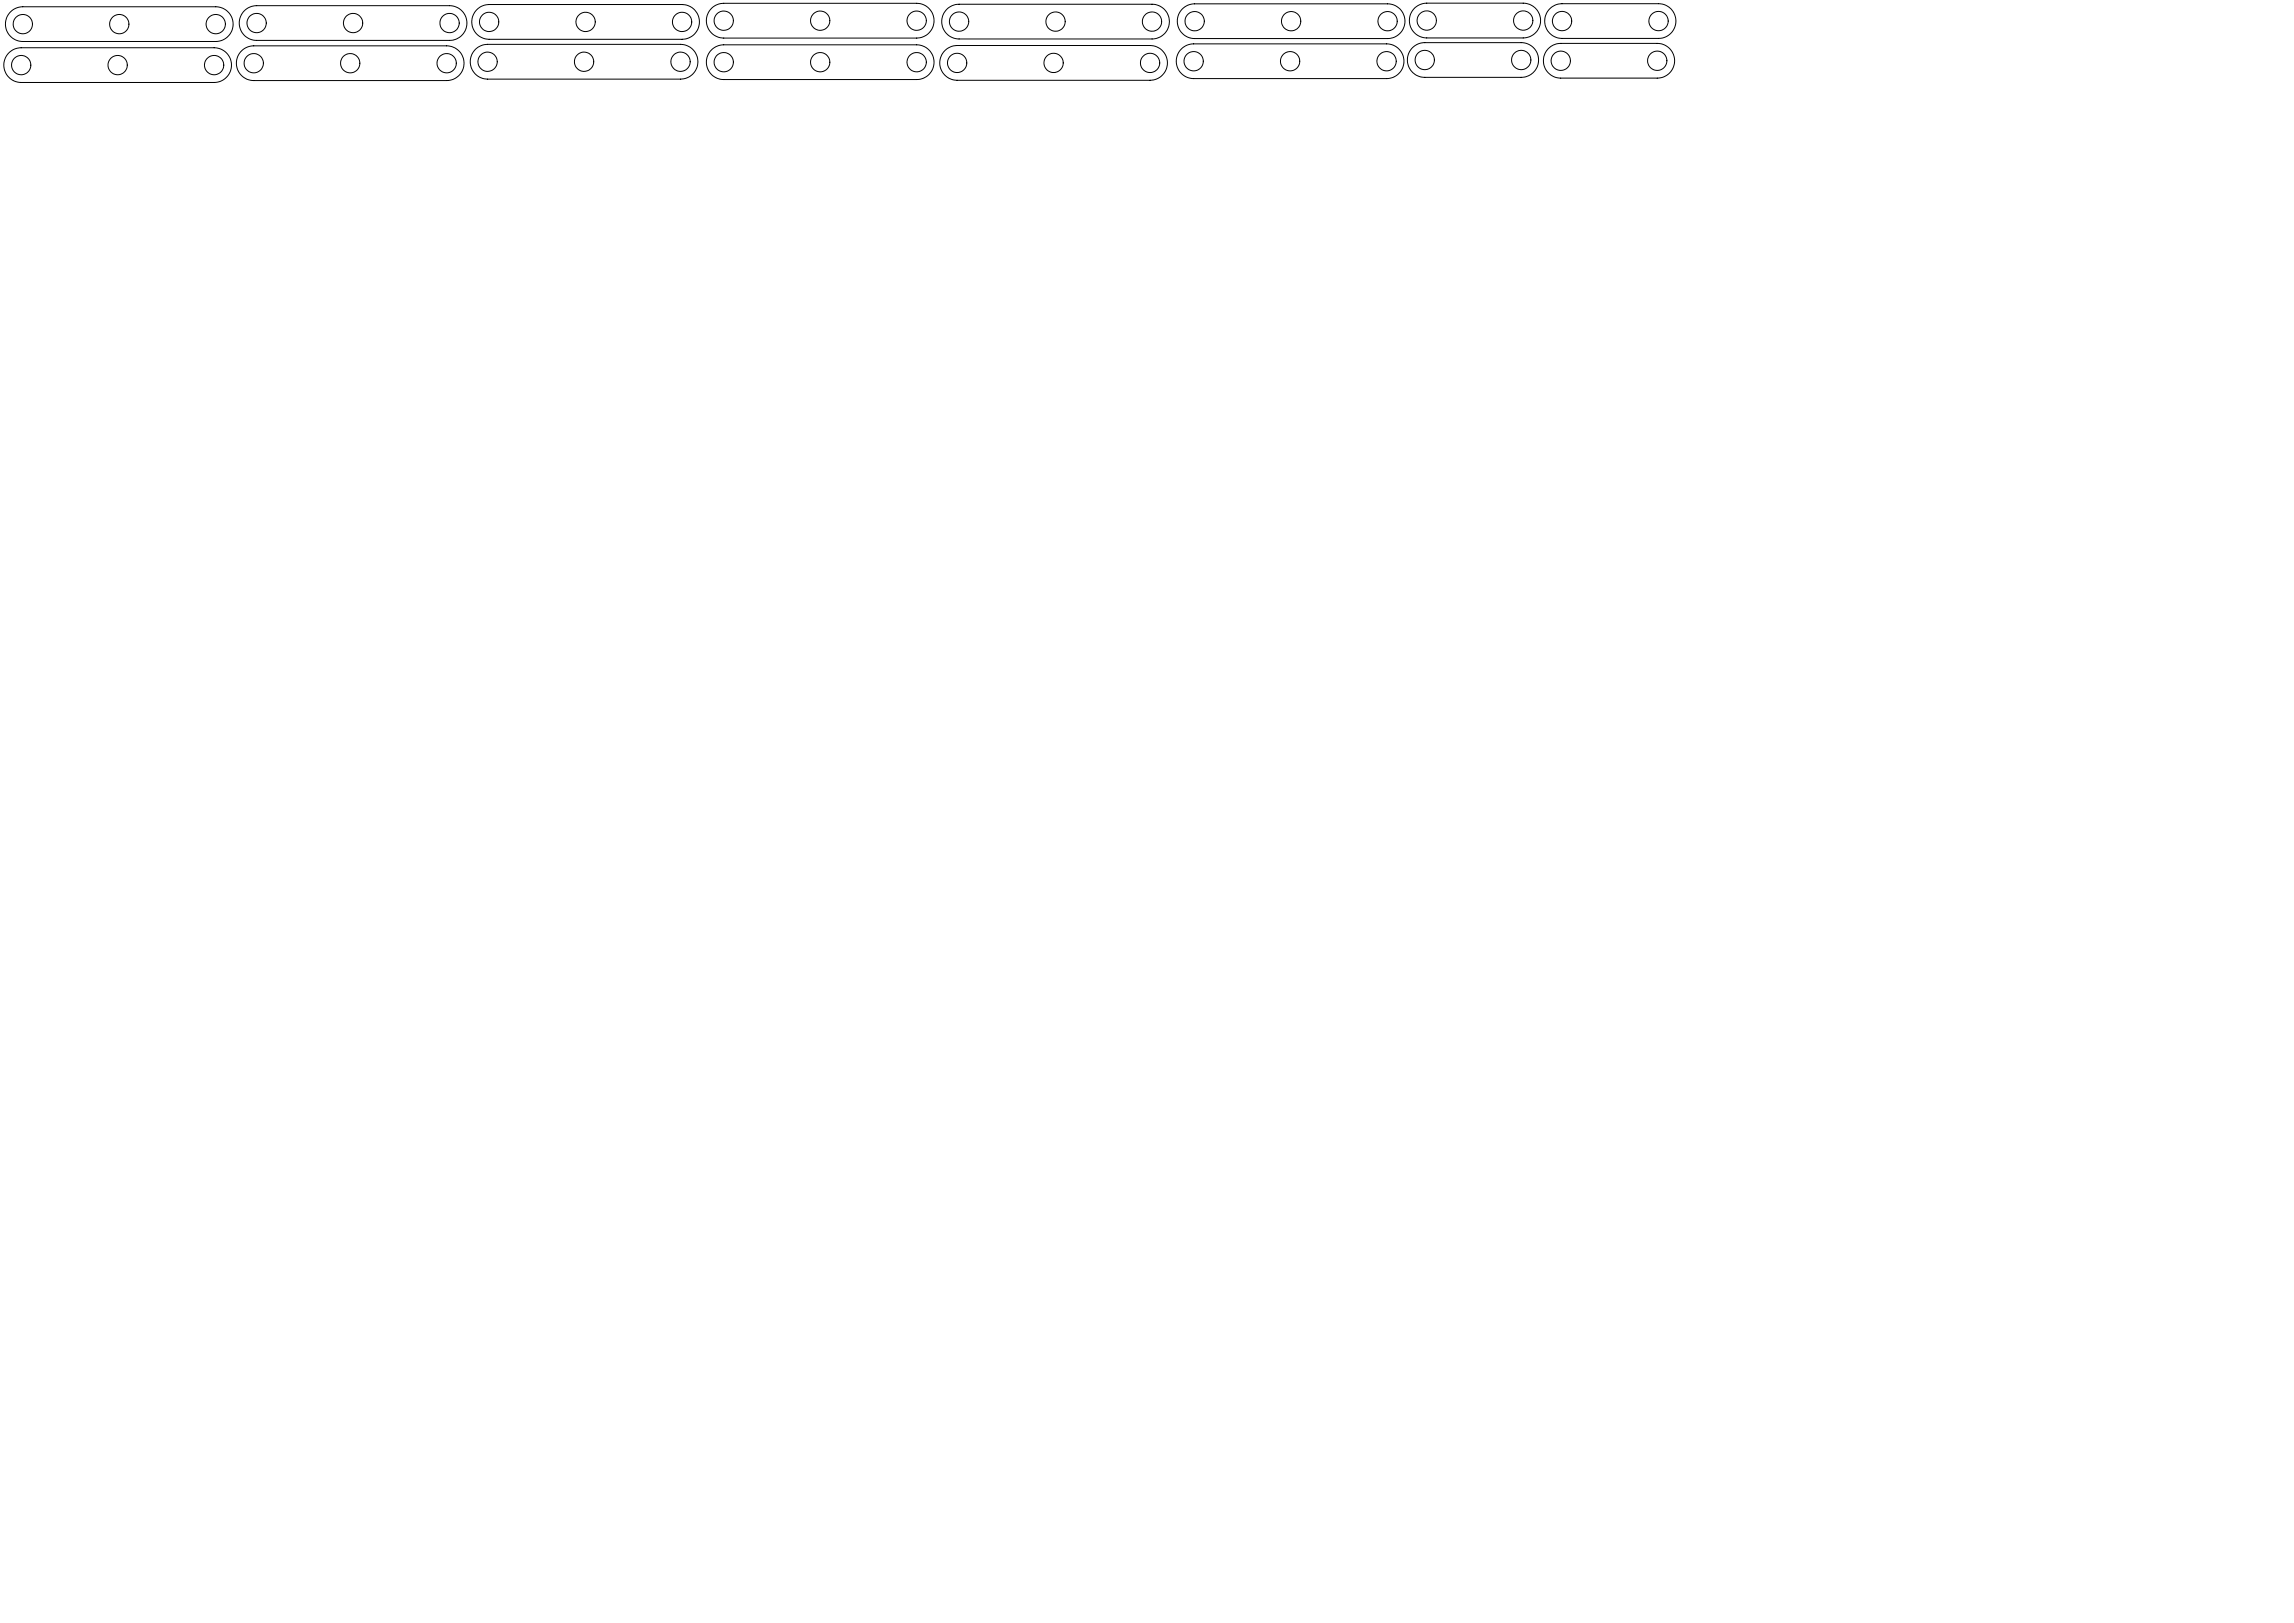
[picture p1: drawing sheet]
<svg xmlns="http://www.w3.org/2000/svg" width="1189mm" height="841mm" viewBox="0 0 1189 841" stroke-linecap="round" stroke-linejoin="round" font-family="sans-serif">
<g fill="none" stroke="#000" stroke-width=".52">
<path d="M5 6a9 9 0 0 1 7-2h100a9 9 0 0 1 9 9 9 9 0 0 1-9 8h-100a9 9 0 0 1-9-5 9 9 0 0 1 2-10zM127 6a9 9 0 0 1 6-3h100a9 9 0 0 1 9 9 9 9 0 0 1-9 9h-100a9 9 0 0 1-8-6 9 9 0 0 1 2-9zM247 5a9 9 0 0 1 7-3h100a9 9 0 0 1 9 9 9 9 0 0 1-9 9h-100a9 9 0 0 1-9-5 9 9 0 0 1 2-10zM369 4a9 9 0 0 1 6-2h100a9 9 0 0 1 9 9 9 9 0 0 1-9 9h-100a9 9 0 0 1-8-6 9 9 0 0 1 2-10zM491 5a9 9 0 0 1 6-3h100a9 9 0 0 1 9 9 9 9 0 0 1-9 9h-100a9 9 0 0 1-8-5 9 9 0 0 1 2-10zM613 5a9 9 0 0 1 6-3h100a9 9 0 0 1 9 9 9 9 0 0 1-9 9h-100a9 9 0 0 1-8-6 9 9 0 0 1 2-9zM733 4l3-2h3h50a9 9 0 0 1 9 9 9 9 0 0 1-9 9h-50a9 9 0 0 1-8-6 9 9 0 0 1 2-10zM803 5l3-2 4-1h50a9 9 0 0 1 9 9 9 9 0 0 1-9 9h-50a9 9 0 0 1-9-5 9 9 0 0 1 2-10zM5 27a9 9 0 0 1 6-2h100a9 9 0 0 1 9 9 9 9 0 0 1-9 9h-100a9 9 0 0 1-8-6 9 9 0 0 1 2-10zM125 26a9 9 0 0 1 7-2h100a9 9 0 0 1 9 9 9 9 0 0 1-9 9h-100a9 9 0 0 1-9-6 9 9 0 0 1 2-10zM246 26a9 9 0 0 1 7-3h100a9 9 0 0 1 9 9 9 9 0 0 1-9 9h-100a9 9 0 0 1-9-6 9 9 0 0 1 2-9zM369 26a9 9 0 0 1 6-3h100a9 9 0 0 1 9 9 9 9 0 0 1-9 9h-100a9 9 0 0 1-8-5 9 9 0 0 1 2-10z"/>
<path d="M490 26a9 9 0 0 1 6-2h100a9 9 0 0 1 9 9 9 9 0 0 1-9 9h-100a9 9 0 0 1-8-6 9 9 0 0 1 2-10zM612 25a9 9 0 0 1 7-2h100a9 9 0 0 1 9 9 9 9 0 0 1-9 9h-100a9 9 0 0 1-9-6 9 9 0 0 1 2-10zM732 25l3-2 3-1h50a9 9 0 0 1 9 9 9 9 0 0 1-9 9h-50a9 9 0 0 1-8-5 9 9 0 0 1 2-10zM802 25l3-2 4-1h50a9 9 0 0 1 9 9 9 9 0 0 1-9 9h-50a9 9 0 0 1-8-5 9 9 0 0 1 1-10z"/>
<circle cx="12" cy="12" r="5"/>
<circle cx="62" cy="12" r="5"/>
<circle cx="112" cy="12" r="5"/>
<circle cx="133" cy="12" r="5"/>
<circle cx="183" cy="12" r="5"/>
<circle cx="233" cy="12" r="5"/>
<circle cx="254" cy="11" r="5"/>
<circle cx="304" cy="11" r="5"/>
<circle cx="354" cy="11" r="5"/>
<circle cx="375" cy="11" r="5"/>
<circle cx="425" cy="11" r="5"/>
<circle cx="475" cy="11" r="5"/>
<circle cx="497" cy="11" r="5"/>
<circle cx="547" cy="11" r="5"/>
<circle cx="597" cy="11" r="5"/>
<circle cx="619" cy="11" r="5"/>
<circle cx="669" cy="11" r="5"/>
<circle cx="719" cy="11" r="5"/>
<circle cx="739" cy="11" r="5"/>
<circle cx="789" cy="11" r="5"/>
<circle cx="810" cy="11" r="5"/>
<circle cx="860" cy="11" r="5"/>
<circle cx="11" cy="34" r="5"/>
<circle cx="61" cy="34" r="5"/>
<circle cx="111" cy="34" r="5"/>
<circle cx="132" cy="33" r="5"/>
<circle cx="182" cy="33" r="5"/>
<circle cx="232" cy="33" r="5"/>
<circle cx="253" cy="32" r="5"/>
<circle cx="303" cy="32" r="5"/>
<circle cx="353" cy="32" r="5"/>
<circle cx="375" cy="32" r="5"/>
<circle cx="425" cy="32" r="5"/>
<circle cx="475" cy="32" r="5"/>
<circle cx="496" cy="33" r="5"/>
<circle cx="546" cy="33" r="5"/>
<circle cx="596" cy="33" r="5"/>
<circle cx="619" cy="32" r="5"/>
<circle cx="669" cy="32" r="5"/>
<circle cx="719" cy="32" r="5"/>
<circle cx="738" cy="31" r="5"/>
<circle cx="788" cy="31" r="5"/>
<circle cx="809" cy="31" r="5"/>
<circle cx="859" cy="31" r="5"/>
</g>
</svg>
